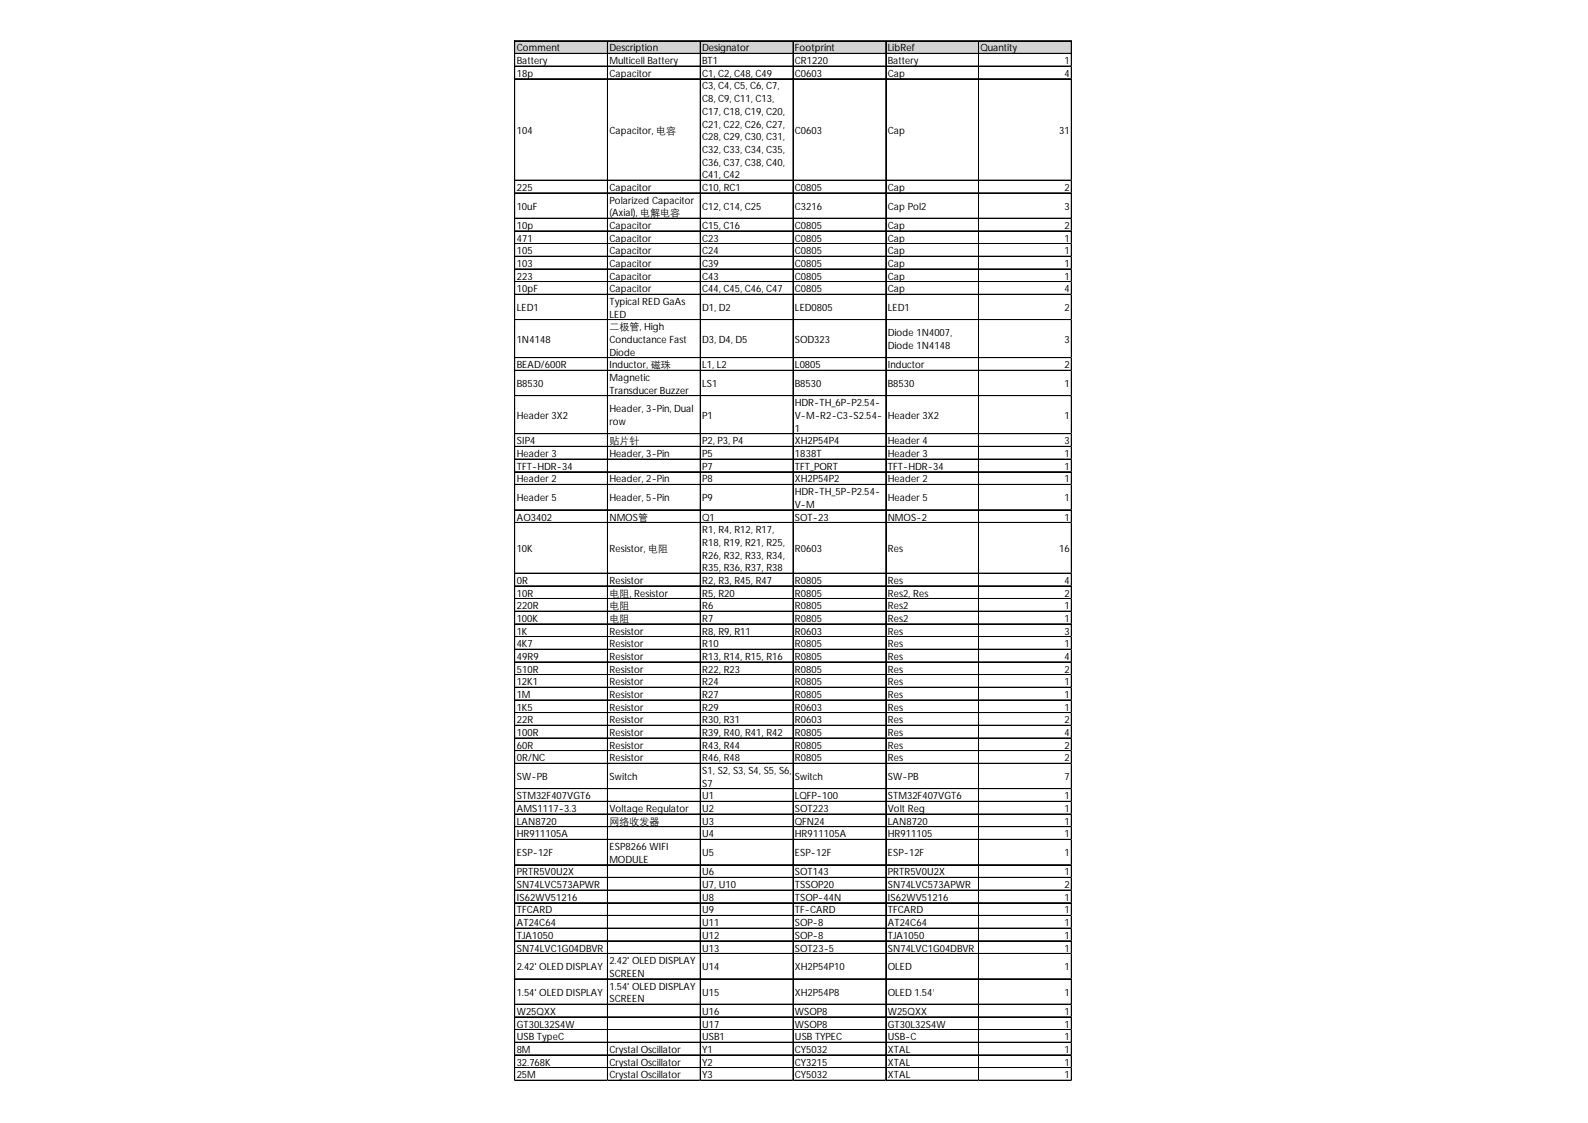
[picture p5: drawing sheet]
<svg xmlns="http://www.w3.org/2000/svg" width="297mm" height="210mm" viewBox="0 0 297 210" stroke-linecap="round" stroke-linejoin="round" font-family="sans-serif">
<defs><g id="words">
<g font-size="1.9">
<text x="96.6" y="9.6">Comment</text>
<text x="96.6" y="12">Battery</text>
<text x="114" y="9.6">Description</text>
<text x="114" y="12">Multicell Battery</text>
<text x="131.3" y="9.6">Designator</text>
<text x="131.3" y="12">BT1</text>
<text x="148.7" y="9.6">Footprint</text>
<text x="148.7" y="12">CR1220</text>
<text x="166.1" y="9.6">LibRef</text>
<text x="166.1" y="12">Battery</text>
<text x="183.4" y="9.6">Quantity</text>
<text x="199.1" y="12">1</text>
<text x="96.6" y="14.4">18p</text>
<text x="114" y="14.4">Capacitor</text>
<text x="131.3" y="14.4">C1, C2, C48, C49</text>
<text x="131.3" y="16.7">C3, C4, C5, C6, C7,</text>
<text x="148.7" y="14.4">C0603</text>
<text x="166.1" y="14.4">Cap</text>
<text x="199.1" y="14.4">4</text>
<text x="131.3" y="19.1">C8, C9, C11, C13,</text>
<text x="131.3" y="21.5">C17, C18, C19, C20,</text>
<text x="131.3" y="23.8">C21, C22, C26, C27,</text>
<text x="96.6" y="25">104</text>
<text x="114" y="25">Capacitor, 电容</text>
<text x="131.3" y="26.2">C28, C29, C30, C31,</text>
<text x="131.3" y="28.6">C32, C33, C34, C35,</text>
<text x="148.7" y="25">C0603</text>
<text x="166.1" y="25">Cap</text>
<text x="198.1" y="25">31</text>
<text x="96.6" y="35.7">225</text>
<text x="114" y="35.7">Capacitor</text>
<text x="131.3" y="30.9">C36, C37, C38, C40,</text>
<text x="131.3" y="33.3">C41, C42</text>
<text x="131.3" y="35.7">C10, RC1</text>
<text x="148.7" y="35.7">C0805</text>
<text x="166.1" y="35.7">Cap</text>
<text x="199.1" y="35.7">2</text>
<text x="96.6" y="39.2">10uF</text>
<text x="114" y="38.1">Polarized Capacitor</text>
<text x="114" y="40.4">(Axial), 电解电容</text>
<text x="131.3" y="39.2">C12, C14, C25</text>
<text x="148.7" y="39.2">C3216</text>
<text x="166.1" y="39.2">Cap Pol2</text>
<text x="199.1" y="39.2">3</text>
<text x="96.6" y="42.8">10p</text>
<text x="96.6" y="45.2">471</text>
<text x="96.6" y="47.5">105</text>
<text x="114" y="42.8">Capacitor</text>
<text x="114" y="45.2">Capacitor</text>
<text x="114" y="47.5">Capacitor</text>
<text x="131.3" y="42.8">C15, C16</text>
<text x="131.3" y="45.2">C23</text>
<text x="131.3" y="47.5">C24</text>
<text x="148.7" y="42.8">C0805</text>
<text x="148.7" y="45.2">C0805</text>
<text x="148.7" y="47.5">C0805</text>
<text x="166.1" y="42.8">Cap</text>
<text x="166.1" y="45.2">Cap</text>
<text x="166.1" y="47.5">Cap</text>
<text x="199.1" y="42.8">2</text>
<text x="199.1" y="45.2">1</text>
<text x="199.1" y="47.5">1</text>
<text x="96.6" y="49.9">103</text>
<text x="96.6" y="52.3">223</text>
<text x="114" y="49.9">Capacitor</text>
<text x="114" y="52.3">Capacitor</text>
<text x="131.3" y="49.9">C39</text>
<text x="131.3" y="52.3">C43</text>
<text x="148.7" y="49.9">C0805</text>
<text x="148.7" y="52.3">C0805</text>
<text x="166.1" y="49.9">Cap</text>
<text x="166.1" y="52.3">Cap</text>
<text x="199.1" y="49.9">1</text>
<text x="199.1" y="52.3">1</text>
<text x="96.6" y="54.6">10pF</text>
<text x="96.6" y="58.1">LED1</text>
<text x="114" y="54.6">Capacitor</text>
<text x="114" y="57">Typical RED GaAs</text>
<text x="114" y="59.4">LED</text>
<text x="131.3" y="54.6">C44, C45, C46, C47</text>
<text x="131.3" y="58.1">D1, D2</text>
<text x="148.7" y="54.6">C0805</text>
<text x="148.7" y="58.1">LED0805</text>
<text x="166.1" y="54.6">Cap</text>
<text x="166.1" y="58.1">LED1</text>
<text x="199.1" y="54.6">4</text>
<text x="199.1" y="58.1">2</text>
<text x="96.6" y="64.1">1N4148</text>
<text x="114" y="61.7">二极管, High</text>
<text x="114" y="64.1">Conductance Fast</text>
<text x="131.3" y="64.1">D3, D4, D5</text>
<text x="148.7" y="64.1">SOD323</text>
<text x="166.1" y="62.9">Diode 1N4007,</text>
<text x="166.1" y="65.2">Diode 1N4148</text>
<text x="199.1" y="64.1">3</text>
<text x="96.6" y="68.9">BEAD/600R</text>
<text x="114" y="66.5">Diode</text>
<text x="114" y="68.9">Inductor, 磁珠</text>
<text x="114" y="71.2">Magnetic</text>
<text x="131.3" y="68.9">L1, L2</text>
<text x="148.7" y="68.9">L0805</text>
<text x="166.1" y="68.9">Inductor</text>
<text x="199.1" y="68.9">2</text>
<text x="96.6" y="72.3">B8530</text>
<text x="114" y="73.6">Transducer Buzzer</text>
<text x="114" y="77.1">Header, 3-Pin, Dual</text>
<text x="131.3" y="72.3">LS1</text>
<text x="148.7" y="72.3">B8530</text>
<text x="148.7" y="76">HDR-TH_6P-P2.54-</text>
<text x="166.1" y="72.3">B8530</text>
<text x="199.1" y="72.3">1</text>
<text x="96.6" y="78.3">Header 3X2</text>
<text x="96.6" y="83.1">SIP4</text>
<text x="114" y="79.5">row</text>
<text x="114" y="83.1">贴片针</text>
<text x="131.3" y="78.3">P1</text>
<text x="131.3" y="83.1">P2, P3, P4</text>
<text x="148.7" y="78.3">V-M-R2-C3-S2.54-</text>
<text x="148.7" y="80.7">1</text>
<text x="148.7" y="83.1">XH2P54P4</text>
<text x="166.1" y="78.3">Header 3X2</text>
<text x="166.1" y="83.1">Header 4</text>
<text x="199.1" y="78.3">1</text>
<text x="199.1" y="83.1">3</text>
<text x="96.6" y="85.4">Header 3</text>
<text x="96.6" y="87.8">TFT-HDR-34</text>
<text x="114" y="85.4">Header, 3-Pin</text>
<text x="131.3" y="85.4">P5</text>
<text x="131.3" y="87.8">P7</text>
<text x="148.7" y="85.4">1838T</text>
<text x="148.7" y="87.8">TFT_PORT</text>
<text x="166.1" y="85.4">Header 3</text>
<text x="166.1" y="87.8">TFT-HDR-34</text>
<text x="199.1" y="85.4">1</text>
<text x="199.1" y="87.8">1</text>
<text x="96.6" y="90.2">Header 2</text>
<text x="96.6" y="93.7">Header 5</text>
<text x="114" y="90.2">Header, 2-Pin</text>
<text x="114" y="93.7">Header, 5-Pin</text>
<text x="131.3" y="90.2">P8</text>
<text x="131.3" y="93.7">P9</text>
<text x="148.7" y="90.2">XH2P54P2</text>
<text x="148.7" y="92.5">HDR-TH_5P-P2.54-</text>
<text x="148.7" y="94.9">V-M</text>
<text x="166.1" y="90.2">Header 2</text>
<text x="166.1" y="93.7">Header 5</text>
<text x="199.1" y="90.2">1</text>
<text x="199.1" y="93.7">1</text>
<text x="96.6" y="97.3">AO3402</text>
<text x="114" y="97.3">NMOS管</text>
<text x="131.3" y="97.3">Q1</text>
<text x="131.3" y="99.7">R1, R4, R12, R17,</text>
<text x="148.7" y="97.3">SOT-23</text>
<text x="166.1" y="97.3">NMOS-2</text>
<text x="199.1" y="97.3">1</text>
<text x="96.6" y="103.1">10K</text>
<text x="114" y="103.1">Resistor, 电阻</text>
<text x="131.3" y="102">R18, R19, R21, R25,</text>
<text x="131.3" y="104.4">R26, R32, R33, R34,</text>
<text x="131.3" y="106.8">R35, R36, R37, R38</text>
<text x="148.7" y="103.1">R0603</text>
<text x="166.1" y="103.1">Res</text>
<text x="198.1" y="103.1">16</text>
<text x="96.6" y="109.1">0R</text>
<text x="96.6" y="111.5">10R</text>
<text x="96.6" y="113.9">220R</text>
<text x="114" y="109.1">Resistor</text>
<text x="114" y="111.5">电阻, Resistor</text>
<text x="114" y="113.9">电阻</text>
<text x="131.3" y="109.1">R2, R3, R45, R47</text>
<text x="131.3" y="111.5">R5, R20</text>
<text x="131.3" y="113.9">R6</text>
<text x="148.7" y="109.1">R0805</text>
<text x="148.7" y="111.5">R0805</text>
<text x="148.7" y="113.9">R0805</text>
<text x="166.1" y="109.1">Res</text>
<text x="166.1" y="111.5">Res2, Res</text>
<text x="166.1" y="113.9">Res2</text>
<text x="199.1" y="109.1">4</text>
<text x="199.1" y="111.5">2</text>
<text x="199.1" y="113.9">1</text>
<text x="96.6" y="116.2">100K</text>
<text x="96.6" y="118.6">1K</text>
<text x="114" y="116.2">电阻</text>
<text x="114" y="118.6">Resistor</text>
<text x="131.3" y="116.2">R7</text>
<text x="131.3" y="118.6">R8, R9, R11</text>
<text x="148.7" y="116.2">R0805</text>
<text x="148.7" y="118.6">R0603</text>
<text x="166.1" y="116.2">Res2</text>
<text x="166.1" y="118.6">Res</text>
<text x="199.1" y="116.2">1</text>
<text x="199.1" y="118.6">3</text>
<text x="96.6" y="121">4K7</text>
<text x="96.6" y="123.4">49R9</text>
<text x="96.6" y="125.7">510R</text>
<text x="114" y="121">Resistor</text>
<text x="114" y="123.4">Resistor</text>
<text x="114" y="125.7">Resistor</text>
<text x="131.3" y="121">R10</text>
<text x="131.3" y="123.4">R13, R14, R15, R16</text>
<text x="131.3" y="125.7">R22, R23</text>
<text x="148.7" y="121">R0805</text>
<text x="148.7" y="123.4">R0805</text>
<text x="148.7" y="125.7">R0805</text>
<text x="166.1" y="121">Res</text>
<text x="166.1" y="123.4">Res</text>
<text x="166.1" y="125.7">Res</text>
<text x="199.1" y="121">1</text>
<text x="199.1" y="123.4">4</text>
<text x="199.1" y="125.7">2</text>
<text x="96.6" y="128.1">12K1</text>
<text x="96.6" y="130.5">1M</text>
<text x="114" y="128.1">Resistor</text>
<text x="114" y="130.5">Resistor</text>
<text x="131.3" y="128.1">R24</text>
<text x="131.3" y="130.5">R27</text>
<text x="148.7" y="128.1">R0805</text>
<text x="148.7" y="130.5">R0805</text>
<text x="166.1" y="128.1">Res</text>
<text x="166.1" y="130.5">Res</text>
<text x="199.1" y="128.1">1</text>
<text x="199.1" y="130.5">1</text>
<text x="96.6" y="132.8">1K5</text>
<text x="96.6" y="135.2">22R</text>
<text x="96.6" y="137.6">100R</text>
<text x="114" y="132.8">Resistor</text>
<text x="114" y="135.2">Resistor</text>
<text x="114" y="137.6">Resistor</text>
<text x="131.3" y="132.8">R29</text>
<text x="131.3" y="135.2">R30, R31</text>
<text x="131.3" y="137.6">R39, R40, R41, R42</text>
<text x="148.7" y="132.8">R0603</text>
<text x="148.7" y="135.2">R0603</text>
<text x="148.7" y="137.6">R0805</text>
<text x="166.1" y="132.8">Res</text>
<text x="166.1" y="135.2">Res</text>
<text x="166.1" y="137.6">Res</text>
<text x="199.1" y="132.8">1</text>
<text x="199.1" y="135.2">2</text>
<text x="199.1" y="137.6">4</text>
<text x="96.6" y="139.9">60R</text>
<text x="96.6" y="142.3">0R/NC</text>
<text x="114" y="139.9">Resistor</text>
<text x="114" y="142.3">Resistor</text>
<text x="131.3" y="139.9">R43, R44</text>
<text x="131.3" y="142.3">R46, R48</text>
<text x="148.7" y="139.9">R0805</text>
<text x="148.7" y="142.3">R0805</text>
<text x="166.1" y="139.9">Res</text>
<text x="166.1" y="142.3">Res</text>
<text x="199.1" y="139.9">2</text>
<text x="199.1" y="142.3">2</text>
<text x="96.6" y="145.8">SW-PB</text>
<text x="96.6" y="149.4">STM32F407VGT6</text>
<text x="114" y="145.8">Switch</text>
<text x="131.3" y="144.7">S1, S2, S3, S4, S5, S6,</text>
<text x="131.3" y="147">S7</text>
<text x="131.3" y="149.4">U1</text>
<text x="148.7" y="145.8">Switch</text>
<text x="148.7" y="149.4">LQFP-100</text>
<text x="166.1" y="145.8">SW-PB</text>
<text x="166.1" y="149.4">STM32F407VGT6</text>
<text x="199.1" y="145.8">7</text>
<text x="199.1" y="149.4">1</text>
<text x="96.6" y="151.8">AMS1117-3.3</text>
<text x="96.6" y="154.2">LAN8720</text>
<text x="114" y="151.8">Voltage Regulator</text>
<text x="114" y="154.2">网络收发器</text>
<text x="131.3" y="151.8">U2</text>
<text x="131.3" y="154.2">U3</text>
<text x="148.7" y="151.8">SOT223</text>
<text x="148.7" y="154.2">QFN24</text>
<text x="166.1" y="151.8">Volt Reg</text>
<text x="166.1" y="154.2">LAN8720</text>
<text x="199.1" y="151.8">1</text>
<text x="199.1" y="154.2">1</text>
<text x="96.6" y="156.5">HR911105A</text>
<text x="96.6" y="160">ESP-12F</text>
<text x="114" y="158.9">ESP8266 WIFI</text>
<text x="114" y="161.3">MODULE</text>
<text x="131.3" y="156.5">U4</text>
<text x="131.3" y="160">U5</text>
<text x="148.7" y="156.5">HR911105A</text>
<text x="148.7" y="160">ESP-12F</text>
<text x="166.1" y="156.5">HR911105</text>
<text x="166.1" y="160">ESP-12F</text>
<text x="199.1" y="156.5">1</text>
<text x="199.1" y="160">1</text>
<text x="96.6" y="163.6">PRTR5V0U2X</text>
<text x="96.6" y="166">SN74LVC573APWR</text>
<text x="131.3" y="163.6">U6</text>
<text x="131.3" y="166">U7, U10</text>
<text x="148.7" y="163.6">SOT143</text>
<text x="148.7" y="166">TSSOP20</text>
<text x="166.1" y="163.6">PRTR5V0U2X</text>
<text x="166.1" y="166">SN74LVC573APWR</text>
<text x="199.1" y="163.6">1</text>
<text x="199.1" y="166">2</text>
<text x="96.6" y="168.4">IS62WV51216</text>
<text x="96.6" y="170.7">TFCARD</text>
<text x="96.6" y="173.1">AT24C64</text>
<text x="131.3" y="168.4">U8</text>
<text x="131.3" y="170.7">U9</text>
<text x="131.3" y="173.1">U11</text>
<text x="148.7" y="168.4">TSOP-44N</text>
<text x="148.7" y="170.7">TF-CARD</text>
<text x="148.7" y="173.1">SOP-8</text>
<text x="166.1" y="168.4">IS62WV51216</text>
<text x="166.1" y="170.7">TFCARD</text>
<text x="166.1" y="173.1">AT24C64</text>
<text x="199.1" y="168.4">1</text>
<text x="199.1" y="170.7">1</text>
<text x="199.1" y="173.1">1</text>
<text x="96.6" y="175.5">TJA1050</text>
<text x="96.6" y="177.9">SN74LVC1G04DBVR</text>
<text x="131.3" y="175.5">U12</text>
<text x="131.3" y="177.9">U13</text>
<text x="148.7" y="175.5">SOP-8</text>
<text x="148.7" y="177.9">SOT23-5</text>
<text x="166.1" y="175.5">TJA1050</text>
<text x="166.1" y="177.9">SN74LVC1G04DBVR</text>
<text x="199.1" y="175.5">1</text>
<text x="199.1" y="177.9">1</text>
<text x="96.6" y="181.3">2.42' OLED DISPLAY</text>
<text x="114" y="180.2">2.42' OLED DISPLAY</text>
<text x="114" y="182.6">SCREEN</text>
<text x="114" y="185">1.54' OLED DISPLAY</text>
<text x="131.3" y="181.3">U14</text>
<text x="148.7" y="181.3">XH2P54P10</text>
<text x="166.1" y="181.3">OLED</text>
<text x="199.1" y="181.3">1</text>
<text x="96.6" y="186.1">1.54' OLED DISPLAY</text>
<text x="96.6" y="189.7">W25QXX</text>
<text x="114" y="187.3">SCREEN</text>
<text x="131.3" y="186.1">U15</text>
<text x="131.3" y="189.7">U16</text>
<text x="148.7" y="186.1">XH2P54P8</text>
<text x="148.7" y="189.7">WSOP8</text>
<text x="166.1" y="186.1">OLED 1.54’</text>
<text x="166.1" y="189.7">W25QXX</text>
<text x="199.1" y="186.1">1</text>
<text x="199.1" y="189.7">1</text>
<text x="96.6" y="192.1">GT30L32S4W</text>
<text x="96.6" y="194.4">USB TypeC</text>
<text x="96.6" y="196.8">8M</text>
<text x="114" y="196.8">Crystal Oscillator</text>
<text x="131.3" y="192.1">U17</text>
<text x="131.3" y="194.4">USB1</text>
<text x="131.3" y="196.8">Y1</text>
<text x="148.7" y="192.1">WSOP8</text>
<text x="148.7" y="194.4">USB TYPEC</text>
<text x="148.7" y="196.8">CY5032</text>
<text x="166.1" y="192.1">GT30L32S4W</text>
<text x="166.1" y="194.4">USB-C</text>
<text x="166.1" y="196.8">XTAL</text>
<text x="199.1" y="192.1">1</text>
<text x="199.1" y="194.4">1</text>
<text x="199.1" y="196.8">1</text>
<text x="96.6" y="199.2">32.768K</text>
<text x="96.6" y="201.5">25M</text>
<text x="114" y="199.2">Crystal Oscillator</text>
<text x="114" y="201.5">Crystal Oscillator</text>
<text x="131.3" y="199.2">Y2</text>
<text x="131.3" y="201.5">Y3</text>
<text x="148.7" y="199.2">CY3215</text>
<text x="148.7" y="201.5">CY5032</text>
<text x="166.1" y="199.2">XTAL</text>
<text x="166.1" y="201.5">XTAL</text>
<text x="199.1" y="199.2">1</text>
<text x="199.1" y="201.5">1</text>
</g>
</g></defs>
<path d="M96.3 7.7h104.3v2.4h-104.3z" fill="#d3d3d3"/>
<g fill="none" stroke="#000" stroke-width=".19">
<path d="M96.3 7.6v194.4M96.4 7.6h104.1M96.4 7.7h104.1M96.4 10h104.1M96.4 12.3h104.1M96.4 12.4h104.1M96.4 14.7h104.1M96.4 14.8h104.1M113.6 7.7v194.3M113.7 7.7v194.3M131 7.7v194.3M148.3 7.7v194.3"/>
<path d="M148.4 7.7v194.3M165.7 7.7v194.3M183 7.7v194.3M183.1 7.7v194.3M200.4 7.7v194.3M96.4 33.7h104.1M96.4 36h104.1M96.4 36.1h104.1M96.4 40.8h104.1M96.4 43.1h104.1M96.4 43.2h104.1M96.4 45.5h104.1"/>
<path d="M96.4 45.6h104.1M96.4 47.9h104.1M96.4 50.3h104.1M96.4 52.6h104.1M96.4 52.7h104.1M96.4 55h104.1M96.4 55.1h104.1M96.4 59.7h104.1M96.4 59.8h104.1M96.4 66.8h104.1M96.4 66.9h104.1M96.4 69.2h104.1"/>
<path d="M96.4 69.3h104.1M96.4 73.9h104.1M96.4 74h104.1M96.4 81.1h104.1M96.4 83.4h104.1M96.4 83.5h104.1M96.4 85.8h104.1M96.4 85.9h104.1M96.4 88.2h104.1M96.4 90.5h104.1M96.4 90.6h104.1M96.4 95.3h104.1"/>
<path d="M96.4 97.6h104.1M96.4 97.7h104.1M96.4 107.1h104.1M96.4 107.2h104.1M96.4 109.5h104.1M96.4 109.6h104.1M96.4 111.9h104.1M96.4 114.2h104.1M96.4 114.3h104.1M96.4 116.6h104.1M96.4 116.7h104.1M96.4 119h104.1"/>
<path d="M96.4 121.3h104.1M96.4 121.4h104.1M96.4 123.7h104.1M96.4 123.8h104.1M96.4 126.1h104.1M96.4 128.4h104.1M96.4 128.5h104.1M96.4 130.8h104.1M96.4 130.9h104.1M96.4 133.2h104.1M96.4 135.6h104.1M96.4 137.9h104.1"/>
<path d="M96.4 138h104.1M96.4 140.3h104.1M96.4 140.4h104.1M96.4 142.7h104.1M96.4 147.4h104.1M96.4 147.5h104.1M96.4 149.8h104.1M96.4 152.1h104.1M96.4 152.2h104.1M96.4 154.5h104.1M96.4 154.6h104.1M96.4 156.9h104.1"/>
<path d="M96.4 161.6h104.1M96.4 161.7h104.1M96.4 164h104.1M96.4 164.1h104.1M96.4 166.4h104.1M96.4 168.7h104.1M96.4 168.8h104.1M96.4 171.1h104.1M96.4 171.2h104.1M96.4 173.5h104.1M96.4 175.8h104.1M96.4 175.9h104.1"/>
<path d="M96.4 178.2h104.1M96.4 178.3h104.1M96.4 182.9h104.1M96.4 183h104.1M96.4 187.7h104.1M96.4 190.1h104.1M96.4 192.4h104.1M96.4 192.5h104.1M96.4 194.8h104.1M96.4 194.9h104.1M96.4 197.2h104.1M96.4 199.5h104.1"/>
<path d="M96.4 199.6h104.1M96.4 201.9h104.1M96.4 202h104.1"/>
</g>
<path d="M96.3 202v.1" fill="none" stroke="#d4d4d4" stroke-width=".19"/>
<path d="M96.3 202l.1 .1z" fill="#d4d4d4"/>
<path d="M113.6 202v.1" fill="none" stroke="#d4d4d4" stroke-width=".19"/>
<path d="M113.6 202l.1 .1z" fill="#d4d4d4"/>
<path d="M131 202v.1" fill="none" stroke="#d4d4d4" stroke-width=".19"/>
<path d="M131 202l.1 .1z" fill="#d4d4d4"/>
<path d="M148.3 202v.1" fill="none" stroke="#d4d4d4" stroke-width=".19"/>
<path d="M148.3 202l.2 .1z" fill="#d4d4d4"/>
<path d="M165.7 202v.1" fill="none" stroke="#d4d4d4" stroke-width=".19"/>
<path d="M165.7 202l.1 .1z" fill="#d4d4d4"/>
<path d="M183 202v.1" fill="none" stroke="#d4d4d4" stroke-width=".19"/>
<path d="M183 202l.2 .1z" fill="#d4d4d4"/>
<path d="M200.4 202v.1" fill="none" stroke="#d4d4d4" stroke-width=".19"/>
<path d="M200.4 202l.1 .1z" fill="#d4d4d4"/>
<path d="M200.5 12.3h.1" fill="none" stroke="#d4d4d4" stroke-width=".19"/>
<path d="M200.5 12.3l.1 .2z" fill="#d4d4d4"/>
<path d="M200.5 14.7h.1" fill="none" stroke="#d4d4d4" stroke-width=".19"/>
<path d="M200.5 14.7l.1 .1z" fill="#d4d4d4"/>
<path d="M200.5 33.7h.1" fill="none" stroke="#d4d4d4" stroke-width=".19"/>
<path d="M200.5 33.7l.1 .1z" fill="#d4d4d4"/>
<path d="M200.5 36h.1" fill="none" stroke="#d4d4d4" stroke-width=".19"/>
<path d="M200.5 36l.1 .2z" fill="#d4d4d4"/>
<path d="M200.5 40.8h.1" fill="none" stroke="#d4d4d4" stroke-width=".19"/>
<path d="M200.5 40.8l.1 .1z" fill="#d4d4d4"/>
<path d="M200.5 43.1h.1" fill="none" stroke="#d4d4d4" stroke-width=".19"/>
<path d="M200.5 43.1l.1 .2z" fill="#d4d4d4"/>
<path d="M200.5 45.5h.1" fill="none" stroke="#d4d4d4" stroke-width=".19"/>
<path d="M200.5 45.5l.1 .1z" fill="#d4d4d4"/>
<path d="M200.5 47.9h.1" fill="none" stroke="#d4d4d4" stroke-width=".19"/>
<path d="M200.5 47.9l.1 .1z" fill="#d4d4d4"/>
<path d="M200.5 50.3h.1" fill="none" stroke="#d4d4d4" stroke-width=".19"/>
<path d="M200.5 50.3l.1 .1z" fill="#d4d4d4"/>
<path d="M200.5 52.6h.1" fill="none" stroke="#d4d4d4" stroke-width=".19"/>
<path d="M200.5 52.6l.1 .1z" fill="#d4d4d4"/>
<path d="M200.5 55h.1" fill="none" stroke="#d4d4d4" stroke-width=".19"/>
<path d="M200.5 55l.1 .1z" fill="#d4d4d4"/>
<path d="M200.5 59.7h.1" fill="none" stroke="#d4d4d4" stroke-width=".19"/>
<path d="M200.5 59.7l.1 .2z" fill="#d4d4d4"/>
<path d="M200.5 66.8h.1" fill="none" stroke="#d4d4d4" stroke-width=".19"/>
<path d="M200.5 66.8l.1 .2z" fill="#d4d4d4"/>
<path d="M200.5 69.2h.1" fill="none" stroke="#d4d4d4" stroke-width=".19"/>
<path d="M200.5 69.2l.1 .1z" fill="#d4d4d4"/>
<path d="M200.5 73.9h.1" fill="none" stroke="#d4d4d4" stroke-width=".19"/>
<path d="M200.5 73.9l.1 .2z" fill="#d4d4d4"/>
<path d="M200.5 81.1h.1" fill="none" stroke="#d4d4d4" stroke-width=".19"/>
<path d="M200.5 81.1l.1 .1z" fill="#d4d4d4"/>
<path d="M200.5 83.4h.1" fill="none" stroke="#d4d4d4" stroke-width=".19"/>
<path d="M200.5 83.4l.1 .2z" fill="#d4d4d4"/>
<path d="M200.5 85.8h.1" fill="none" stroke="#d4d4d4" stroke-width=".19"/>
<path d="M200.5 85.8l.1 .1z" fill="#d4d4d4"/>
<path d="M200.5 88.2h.1" fill="none" stroke="#d4d4d4" stroke-width=".19"/>
<path d="M200.5 88.2l.1 .1z" fill="#d4d4d4"/>
<path d="M200.5 90.5h.1" fill="none" stroke="#d4d4d4" stroke-width=".19"/>
<path d="M200.5 90.5l.1 .2z" fill="#d4d4d4"/>
<path d="M200.5 95.3h.1" fill="none" stroke="#d4d4d4" stroke-width=".19"/>
<path d="M200.5 95.3l.1 .1z" fill="#d4d4d4"/>
<path d="M200.5 97.6h.1" fill="none" stroke="#d4d4d4" stroke-width=".19"/>
<path d="M200.5 97.6l.1 .2z" fill="#d4d4d4"/>
<path d="M200.5 107.1h.1" fill="none" stroke="#d4d4d4" stroke-width=".19"/>
<path d="M200.5 107.1l.1 .1z" fill="#d4d4d4"/>
<path d="M200.5 109.5h.1" fill="none" stroke="#d4d4d4" stroke-width=".19"/>
<path d="M200.5 109.5l.1 .1z" fill="#d4d4d4"/>
<path d="M200.5 111.9h.1" fill="none" stroke="#d4d4d4" stroke-width=".19"/>
<path d="M200.5 111.9l.1 .1z" fill="#d4d4d4"/>
<path d="M200.5 114.2h.1" fill="none" stroke="#d4d4d4" stroke-width=".19"/>
<path d="M200.5 114.2l.1 .2z" fill="#d4d4d4"/>
<path d="M200.5 116.6h.1" fill="none" stroke="#d4d4d4" stroke-width=".19"/>
<path d="M200.5 116.6l.1 .1z" fill="#d4d4d4"/>
<path d="M200.5 119h.1" fill="none" stroke="#d4d4d4" stroke-width=".19"/>
<path d="M200.5 119l.1 .1z" fill="#d4d4d4"/>
<path d="M200.5 121.3h.1" fill="none" stroke="#d4d4d4" stroke-width=".19"/>
<path d="M200.5 121.3l.1 .2z" fill="#d4d4d4"/>
<path d="M200.5 123.7h.1" fill="none" stroke="#d4d4d4" stroke-width=".19"/>
<path d="M200.5 123.7l.1 .1z" fill="#d4d4d4"/>
<path d="M200.5 126.1h.1" fill="none" stroke="#d4d4d4" stroke-width=".19"/>
<path d="M200.5 126.1l.1 .1z" fill="#d4d4d4"/>
<path d="M200.5 128.4h.1" fill="none" stroke="#d4d4d4" stroke-width=".19"/>
<path d="M200.5 128.4l.1 .2z" fill="#d4d4d4"/>
<path d="M200.5 130.8h.1" fill="none" stroke="#d4d4d4" stroke-width=".19"/>
<path d="M200.5 130.8l.1 .1z" fill="#d4d4d4"/>
<path d="M200.5 133.2h.1" fill="none" stroke="#d4d4d4" stroke-width=".19"/>
<path d="M200.5 133.2l.1 .1z" fill="#d4d4d4"/>
<path d="M200.5 135.6h.1" fill="none" stroke="#d4d4d4" stroke-width=".19"/>
<path d="M200.5 135.6l.1 .1z" fill="#d4d4d4"/>
<path d="M200.5 137.9h.1" fill="none" stroke="#d4d4d4" stroke-width=".19"/>
<path d="M200.5 137.9l.1 .2z" fill="#d4d4d4"/>
<path d="M200.5 140.3h.1" fill="none" stroke="#d4d4d4" stroke-width=".19"/>
<path d="M200.5 140.3l.1 .1z" fill="#d4d4d4"/>
<path d="M200.5 142.7h.1" fill="none" stroke="#d4d4d4" stroke-width=".19"/>
<path d="M200.5 142.7l.1 .1z" fill="#d4d4d4"/>
<path d="M200.5 147.4h.1" fill="none" stroke="#d4d4d4" stroke-width=".19"/>
<path d="M200.5 147.4l.1 .1z" fill="#d4d4d4"/>
<path d="M200.5 149.8h.1" fill="none" stroke="#d4d4d4" stroke-width=".19"/>
<path d="M200.5 149.8l.1 .1z" fill="#d4d4d4"/>
<path d="M200.5 152.1h.1" fill="none" stroke="#d4d4d4" stroke-width=".19"/>
<path d="M200.5 152.1l.1 .2z" fill="#d4d4d4"/>
<path d="M200.5 154.5h.1" fill="none" stroke="#d4d4d4" stroke-width=".19"/>
<path d="M200.5 154.5l.1 .1z" fill="#d4d4d4"/>
<path d="M200.5 156.9h.1" fill="none" stroke="#d4d4d4" stroke-width=".19"/>
<path d="M200.5 156.9l.1 .1z" fill="#d4d4d4"/>
<path d="M200.5 161.6h.1" fill="none" stroke="#d4d4d4" stroke-width=".19"/>
<path d="M200.5 161.6l.1 .1z" fill="#d4d4d4"/>
<path d="M200.5 164h.1" fill="none" stroke="#d4d4d4" stroke-width=".19"/>
<path d="M200.5 164l.1 .1z" fill="#d4d4d4"/>
<path d="M200.5 166.4h.1" fill="none" stroke="#d4d4d4" stroke-width=".19"/>
<path d="M200.5 166.4l.1 .1z" fill="#d4d4d4"/>
<path d="M200.5 168.7h.1" fill="none" stroke="#d4d4d4" stroke-width=".19"/>
<path d="M200.5 168.7l.1 .2z" fill="#d4d4d4"/>
<path d="M200.5 171.1h.1" fill="none" stroke="#d4d4d4" stroke-width=".19"/>
<path d="M200.5 171.1l.1 .1z" fill="#d4d4d4"/>
<path d="M200.5 173.5h.1" fill="none" stroke="#d4d4d4" stroke-width=".19"/>
<path d="M200.5 173.5l.1 .1z" fill="#d4d4d4"/>
<path d="M200.5 175.8h.1" fill="none" stroke="#d4d4d4" stroke-width=".19"/>
<path d="M200.5 175.8l.1 .2z" fill="#d4d4d4"/>
<path d="M200.5 178.2h.1" fill="none" stroke="#d4d4d4" stroke-width=".19"/>
<path d="M200.5 178.2l.1 .1z" fill="#d4d4d4"/>
<path d="M200.5 182.9h.1" fill="none" stroke="#d4d4d4" stroke-width=".19"/>
<path d="M200.5 182.9l.1 .2z" fill="#d4d4d4"/>
<path d="M200.5 187.7h.1" fill="none" stroke="#d4d4d4" stroke-width=".19"/>
<path d="M200.5 187.7l.1 .1z" fill="#d4d4d4"/>
<path d="M200.5 190.1h.1" fill="none" stroke="#d4d4d4" stroke-width=".19"/>
<path d="M200.5 190.1l.1 .1z" fill="#d4d4d4"/>
<path d="M200.5 192.4h.1" fill="none" stroke="#d4d4d4" stroke-width=".19"/>
<path d="M200.5 192.4l.1 .1z" fill="#d4d4d4"/>
<path d="M200.5 194.8h.1" fill="none" stroke="#d4d4d4" stroke-width=".19"/>
<path d="M200.5 194.8l.1 .1z" fill="#d4d4d4"/>
<path d="M200.5 197.2h.1" fill="none" stroke="#d4d4d4" stroke-width=".19"/>
<path d="M200.5 197.2l.1 .1z" fill="#d4d4d4"/>
<path d="M200.5 199.5h.1" fill="none" stroke="#d4d4d4" stroke-width=".19"/>
<path d="M200.5 199.5l.1 .2z" fill="#d4d4d4"/>
<path d="M200.5 201.9h.1" fill="none" stroke="#d4d4d4" stroke-width=".19"/>
<path d="M200.5 201.9l.1 .1z" fill="#d4d4d4"/>
<use href="#words"/>
</svg>
